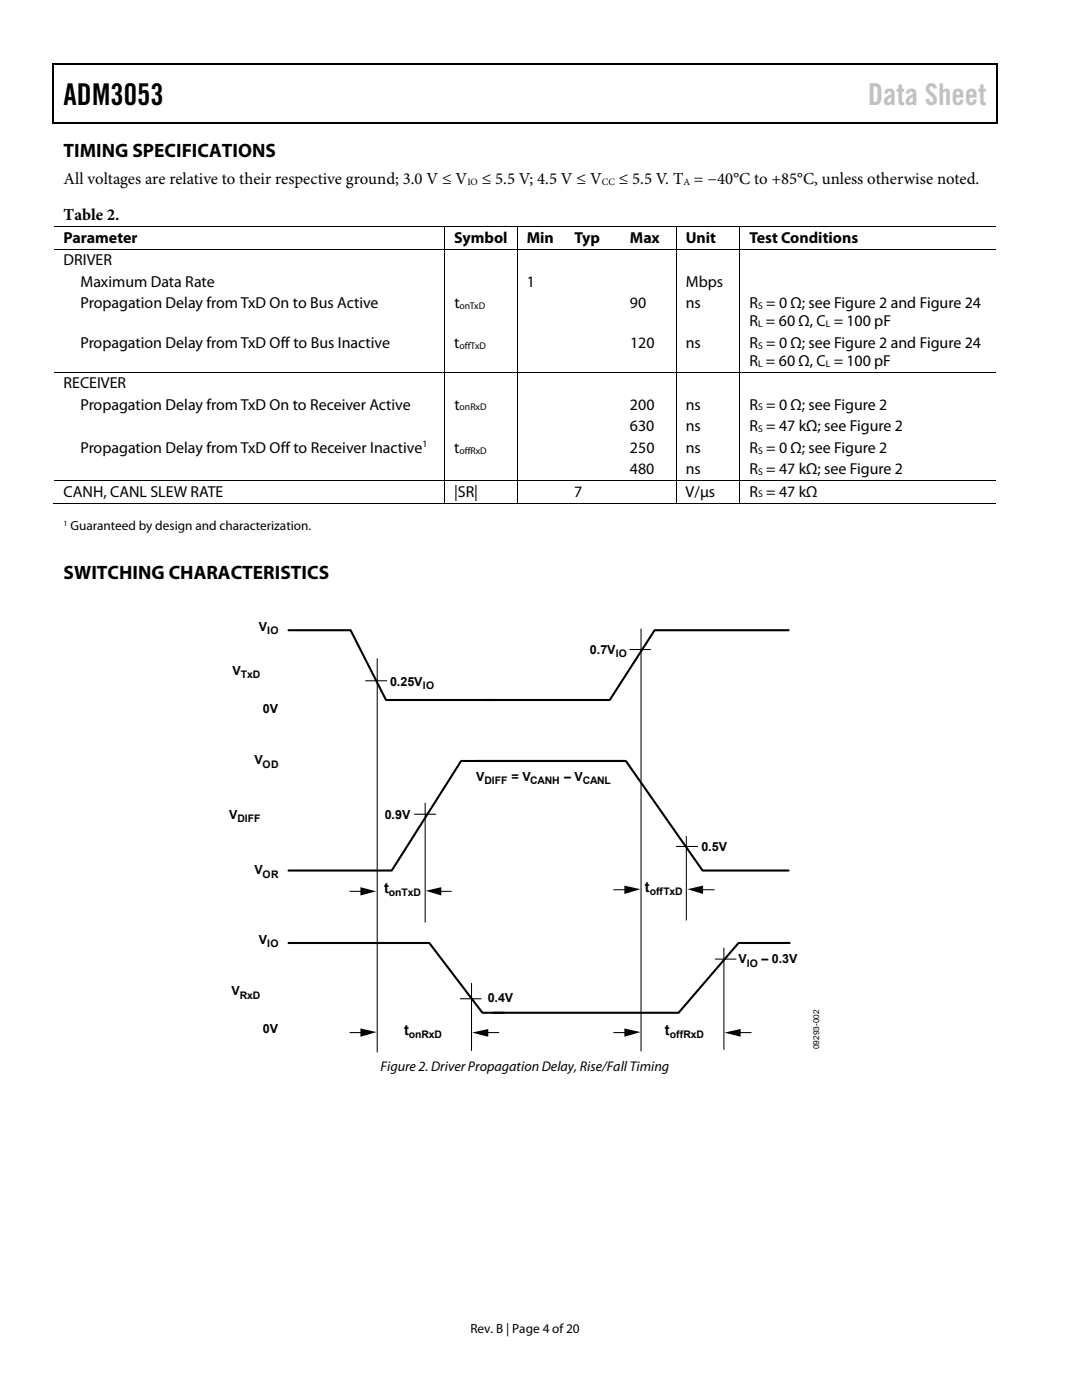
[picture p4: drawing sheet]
<svg xmlns="http://www.w3.org/2000/svg" width="216mm" height="279mm" viewBox="0 0 216 279" stroke-linecap="round" stroke-linejoin="round" font-family="sans-serif">
<defs><g id="words">
<text font-size="6" x="12.7" y="21">ADM3053</text>
<text font-size="6" fill="#c0c0c0" x="173.2" y="21">Data Sheet</text>
<g font-size="3.9">
<text x="12.7" y="31.3">TIMING SPECIFICATIONS</text>
<text x="12.7" y="115.6">SWITCHING CHARACTERISTICS</text>
</g>
<g font-size="3.3">
<text x="12.7" y="36.8">All voltages are relative to their respective ground; 3.0 V ≤ V</text>
<text x="96.1" y="36.8">≤ 5.5 V; 4.5 V ≤ V</text>
<text x="123.5" y="36.8">≤ 5.5 V. T = −40°C to +85°C, unless otherwise noted.</text>
<text x="12.7" y="43.9">Table 2.</text>
</g>
<g font-size="3.2">
<text x="12.7" y="48.5">Parameter</text>
<text x="12.7" y="52.9">DRIVER</text>
<text x="90.6" y="48.5">Symbol</text>
<text x="105.1" y="48.5">Min</text>
<text x="114.6" y="48.5">Typ</text>
<text x="125.7" y="48.5">Max</text>
<text x="136.8" y="48.5">Unit</text>
<text x="149.5" y="48.5">Test Conditions</text>
<text x="16" y="57.2">Maximum Data Rate</text>
<text x="105.1" y="57.2">1</text>
<text x="136.9" y="57.2">Mbps</text>
<text x="16" y="61.5">Propagation Delay from TxD On to Bus Active</text>
<text x="90.7" y="61.5">t</text>
<text x="125.7" y="61.5">90</text>
<text x="136.8" y="61.5">ns</text>
<text x="149.5" y="65.1">R = 60 Ω, C = 100 pF</text>
<text x="149.5" y="61.5">R = 0 Ω; see Figure 2 and Figure 24</text>
<text x="16" y="69.4">Propagation Delay from TxD Off to Bus Inactive</text>
<text x="90.6" y="69.4">t</text>
<text x="125.7" y="69.4">120</text>
<text x="136.8" y="69.4">ns</text>
<text x="149.5" y="69.4">R = 0 Ω; see Figure 2 and Figure 24</text>
<text x="12.7" y="77.4">RECEIVER</text>
<text x="149.5" y="73">R = 60 Ω, C = 100 pF</text>
<text x="16" y="81.7">Propagation Delay from TxD On to Receiver Active</text>
<text x="90.7" y="81.7">t</text>
<text x="125.7" y="81.7">200</text>
<text x="136.8" y="81.7">ns</text>
<text x="149.5" y="81.7">R = 0 Ω; see Figure 2</text>
<text x="125.7" y="86">630</text>
<text x="136.8" y="86">ns</text>
<text x="149.5" y="86">R = 47 kΩ; see Figure 2</text>
<text x="16" y="90.3">Propagation Delay from TxD Off to Receiver Inactive</text>
<text x="90.6" y="90.3">t</text>
<text x="125.7" y="94.6">480</text>
<text x="125.7" y="90.3">250</text>
<text x="136.8" y="94.6">ns</text>
<text x="136.8" y="90.3">ns</text>
<text x="149.5" y="94.6">R = 47 kΩ; see Figure 2</text>
<text x="149.5" y="90.3">R = 0 Ω; see Figure 2</text>
<text x="12.7" y="99.1">CANH, CANL SLEW RATE</text>
<text x="90.6" y="99.1">|SR|</text>
<text x="114.6" y="99.1">7</text>
<text x="136.8" y="99.1">V/μs</text>
<text x="149.5" y="99.1">R = 47 kΩ</text>
</g>
<g font-size="2.9">
<text x="76.6" y="178.3">t</text>
<text x="128.7" y="178">t</text>
<text x="80.6" y="206.5">t</text>
<text x="132.7" y="206.5">t</text>
</g>
<text font-size="2.8" x="75.9" y="213.7">Figure 2. Driver Propagation Delay, Rise/Fall Timing</text>
<g font-size="2.6">
<text x="14.1" y="105.8">Guaranteed by design and characterization.</text>
<text x="93.9" y="266">Rev. B | Page 4 of 20</text>
</g>
<g font-size="2.5">
<text x="51.7" y="126">V</text>
<text x="117.7" y="130.5">0.7V</text>
<text x="46.4" y="134.6">V</text>
<text x="77.9" y="136.9">0.25V</text>
<text x="52.5" y="142.3">0V</text>
<text x="50.8" y="152.6">V</text>
<text x="95" y="155.8">V</text>
<text x="102" y="155.8">= V</text>
<text x="112.6" y="155.8">– V</text>
<text x="45.7" y="163.4">V</text>
<text x="76.8" y="163.5">0.9V</text>
<text x="140" y="169.9">0.5V</text>
<text x="50.8" y="174.5">V</text>
<text x="51.7" y="188.4">V</text>
<text x="147.4" y="192.3">V</text>
<text x="152" y="192.3">– 0.3V</text>
<text x="46.2" y="198.6">V</text>
<text x="97.3" y="200">0.4V</text>
<text x="52.5" y="206.2">0V</text>
</g>
<g font-size="2.1">
<text x="53.3" y="126.6">IO</text>
<text x="122.9" y="131.1">IO</text>
<text x="48.1" y="135.3">TxD</text>
<text x="84.4" y="137.5">IO</text>
<text x="52.4" y="153.2">OD</text>
<text x="96.7" y="156.4">DIFF</text>
<text x="105.8" y="156.4">CANH</text>
<text x="116.3" y="156.4">CANL</text>
<text x="47.4" y="164">DIFF</text>
<text x="52.4" y="175.1">OR</text>
<text x="77.6" y="178.9">onTxD</text>
<text x="129.6" y="178.6">offTxD</text>
<text x="53.3" y="189">IO</text>
<text x="149" y="192.9">IO</text>
<text x="47.8" y="199.3">RxD</text>
<text x="81.6" y="207.1">onRxD</text>
<text x="133.6" y="207.1">offRxD</text>
</g>
<g font-size="1.9">
<text x="93.3" y="36.9">IO</text>
<text x="120.1" y="36.9">CC</text>
<text x="136.4" y="36.9">A</text>
<text x="91.7" y="61.7">onTxD</text>
<text x="151.3" y="61.7">S</text>
<text x="151.3" y="65.3">L</text>
<text x="164.8" y="65.3">L</text>
<text x="91.7" y="69.6">offTxD</text>
<text x="151.3" y="69.6">S</text>
<text x="151.3" y="73.2">L</text>
<text x="164.8" y="73.2">L</text>
<text x="91.7" y="81.9">onRxD</text>
<text x="151.3" y="81.9">S</text>
<text x="84.3" y="89.3">1</text>
<text x="151.3" y="86.2">S</text>
<text x="91.7" y="90.5">offRxD</text>
<text x="151.3" y="90.5">S</text>
<text x="151.3" y="94.8">S</text>
<text x="151.3" y="99.3">S</text>
</g>
<text font-size="1.7" x="163.5" y="209.4" transform="rotate(-90 163.5 209.4)">09293-002</text>
<text font-size="1.6" x="12.7" y="104.9">1</text>
</g></defs>
<path d="M10.5 12.7h.3v1h-.3zM198.8 12.7h.2v1h-.2zM198.8 12.7h.2v.3h-.2zM198.8 24.4h.2v.3h-.2z" fill="#000"/>
<path d="M10.5 12.8h188.3M10.7 13.7v11M198.9 13.7v11M10.5 24.5h188.3" fill="none" stroke="#000" stroke-width=".25"/>
<g fill="none" stroke="#000" stroke-width=".2">
<path d="M10.8 49.7h188M88.7 45.3v4.3M88.7 49.8v24.4M103.2 45.3v4.3M103.2 49.8v24.4M134.9 45.3v4.3M134.9 49.8v24.4M147.6 45.3v4.3M147.6 49.8v24.4M198.8 45.2h-188M10.8 74.3h188M88.7 74.3v21.5"/>
<path d="M103.2 74.3v21.5M134.9 74.3v21.5M147.6 74.3v21.5M10.8 95.9h188M88.7 96v4.5M103.2 96v4.5M134.9 96v4.5M147.6 96v4.5M10.5 100.4h78.1M88.8 100.4h14.3M103.3 100.4h31.6M135 100.4h12.6"/>
<path d="M147.7 100.4h51.1"/>
</g>
<path d="M72.9 135.9h4.3M75.3 131.4v78.6M125.6 129.6h4.3M127.9 125.5v84.3M69.7 177.9h2.6M82.7 162.5h4.3M84.8 160.2v23.9M134.9 168.9h4.4M136.9 166.9v16.8M94.1 196.2v13.5M142.7 191.4h4.2" fill="none" stroke="#010101" stroke-width=".21"/>
<path d="M95.3 151.9h29.6l15.3 21.8h17.2M124.6 151.9h-32.6l-13.8 21.8h-20.6" fill="none" stroke="#000" stroke-width=".42"/>
<path d="M71.9 177.1l3.2 .8-3.2 .8z" fill="#010101"/>
<path d="M87.7 177.9h2.4" fill="none" stroke="#010101" stroke-width=".21"/>
<path d="M84.9 177.8l3.2-.7v1.6z" fill="#010101"/>
<path d="M122.4 206.1h2.7" fill="none" stroke="#010101" stroke-width=".21"/>
<path d="M124.6 205.3l3.2 .7-3.2 .9z" fill="#010101"/>
<path d="M147.3 206.1h2.7" fill="none" stroke="#010101" stroke-width=".21"/>
<path d="M144.5 206.1l3.3-.7v1.5z" fill="#010101"/>
<path d="M57.6 125.8h12.4l7 13.9h21.6M157.4 125.8h-26.8l-8.9 13.9h-25.2M57.6 188.2h28.1l10.6 13.9h4.2M157.4 188.2h-10l-12 13.9h-36.9" fill="none" stroke="#000" stroke-width=".42"/>
<circle cx="157.4" cy="188.2" r=".21" fill="#000"/>
<path d="M122.4 177.6h2.7M91.8 199.3h4.3M144.4 189.1v20.4" fill="none" stroke="#010101" stroke-width=".21"/>
<path d="M124.6 176.7l3.2 .8-3.2 .9z" fill="#010101"/>
<path d="M139.9 177.6h2.7" fill="none" stroke="#010101" stroke-width=".21"/>
<path d="M137.2 177.5l3.1-.8v1.7z" fill="#010101"/>
<path d="M69.7 206.1h2.8" fill="none" stroke="#010101" stroke-width=".21"/>
<path d="M71.9 205.3l3.3 .7-3.3 .9z" fill="#010101"/>
<path d="M96.9 206.1h2.7" fill="none" stroke="#010101" stroke-width=".21"/>
<path d="M94.2 206.1l3.2-.7v1.5z" fill="#010101"/>
<use href="#words"/>
</svg>
